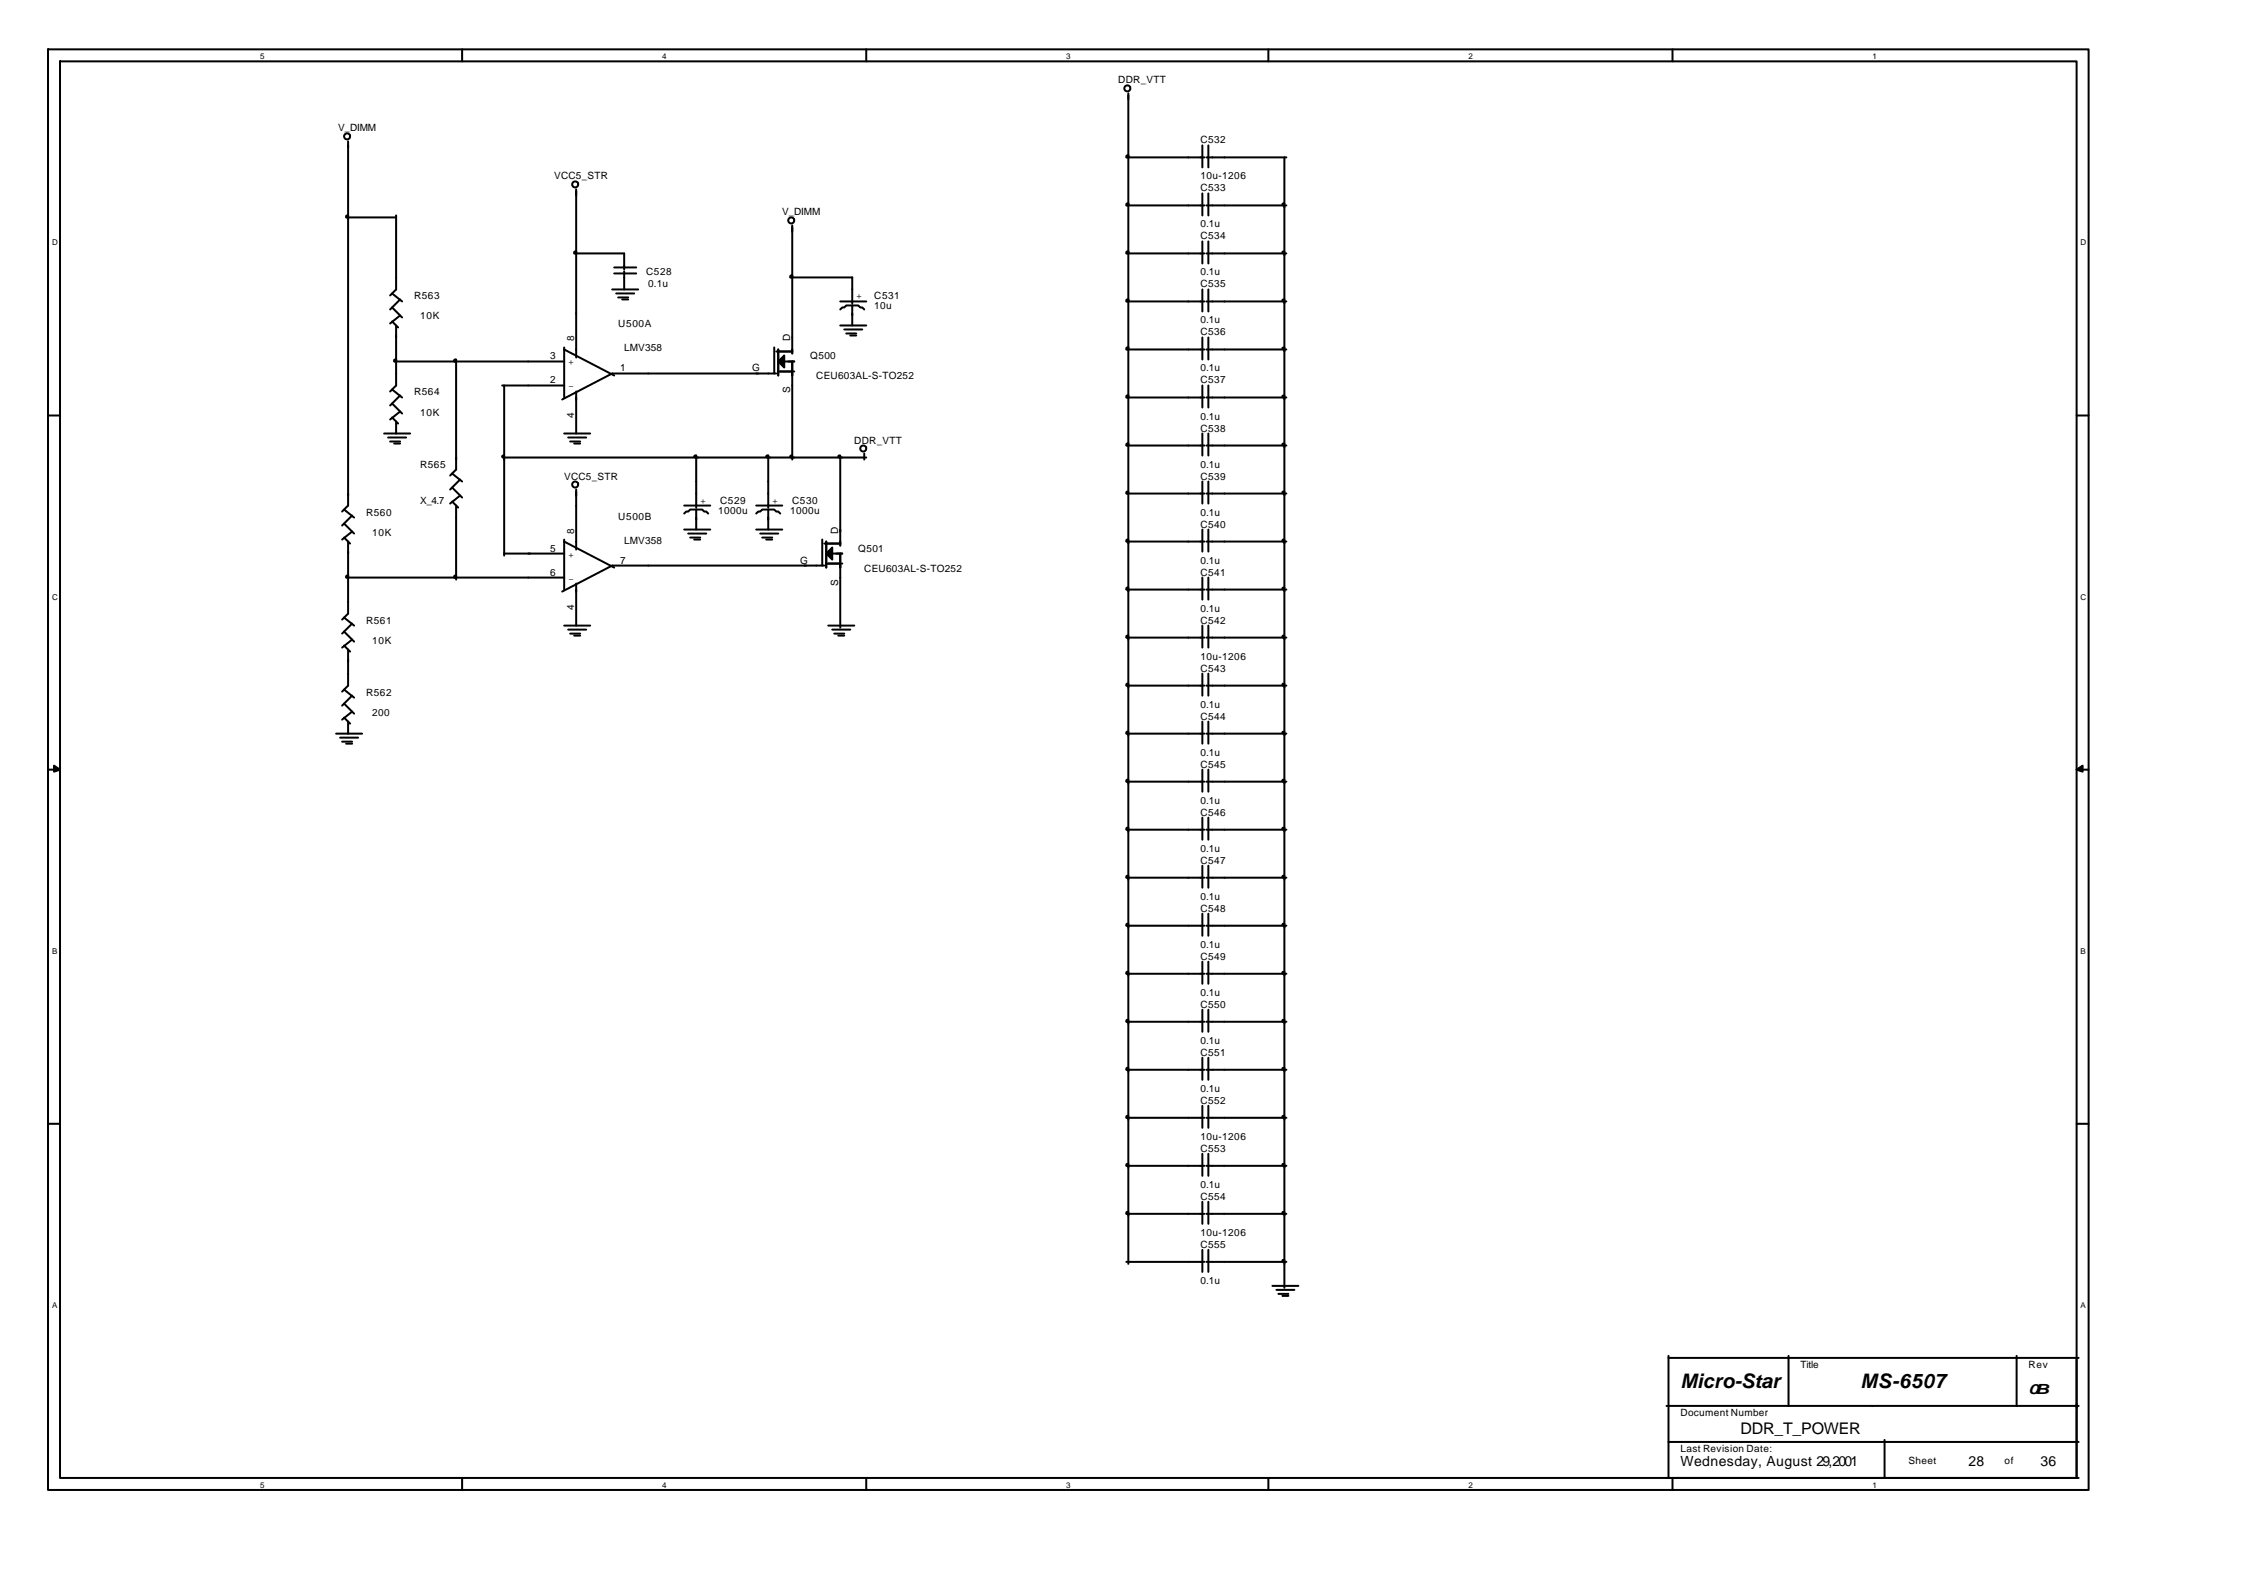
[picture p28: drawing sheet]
<svg xmlns="http://www.w3.org/2000/svg" width="297mm" height="210mm" viewBox="0 0 297 210" stroke-linecap="round" stroke-linejoin="round" font-family="sans-serif">
<defs><g id="words">
<g font-size="2.6">
<text x="222.2" y="183.5">Micro-Star</text>
<text x="246.1" y="183.5">MS-6507</text>
</g>
<text font-size="2.1" x="230.2" y="189.6">DDR_T_POWER</text>
<g font-size="1.9">
<text x="268.3" y="184.3">0B</text>
<text x="222.2" y="193.9">Wednesday, August 29, 2001</text>
<text x="260.3" y="193.9">28</text>
<text x="269.9" y="193.9">36</text>
</g>
<g font-size="1.3">
<text x="147.9" y="11">DDR_VTT</text>
<text x="44.7" y="17.4">V_DIMM</text>
<text x="73.3" y="23.7">VCC5_STR</text>
<text x="158.7" y="19">C532</text>
<text x="158.7" y="23.7">10u-1206</text>
<text x="103.5" y="28.5">V_DIMM</text>
<text x="158.7" y="25.3">C533</text>
<text x="158.7" y="31.7">C534</text>
<text x="158.7" y="30.1">0.1u</text>
<text x="54.8" y="39.6">R563</text>
<text x="85.5" y="36.4">C528</text>
<text x="85.7" y="38">0.1u</text>
<text x="113.2" y="39.6">+</text>
<text x="115.6" y="39.6">C531</text>
<text x="115.6" y="40.9">10u</text>
<text x="158.7" y="38">C535</text>
<text x="158.7" y="36.4">0.1u</text>
<text x="55.6" y="42.2">10K</text>
<text x="72.8" y="47.5">3</text>
<text x="75.9" y="45.2" transform="rotate(-90 75.9 45.2)">8</text>
<text x="81.8" y="43.3">U500A</text>
<text x="82.5" y="46.5">LMV358</text>
<text x="104.5" y="45.2" transform="rotate(-90 104.5 45.2)">D</text>
<text x="107.2" y="47.5">Q500</text>
<text x="158.7" y="44.4">C536</text>
<text x="158.7" y="42.8">0.1u</text>
<text x="54.8" y="52.3">R564</text>
<text x="72.8" y="50.7">2</text>
<text x="75.1" y="48.3">+</text>
<text x="75.1" y="51.5">-</text>
<text x="82" y="49.1">1</text>
<text x="99.5" y="49.1">G</text>
<text x="104.5" y="52" transform="rotate(-90 104.5 52)">S</text>
<text x="107.9" y="50.2">CEU603AL-S-TO252</text>
<text x="158.7" y="50.7">C537</text>
<text x="158.7" y="49.1">0.1u</text>
<text x="55.6" y="54.9">10K</text>
<text x="75.9" y="55.2" transform="rotate(-90 75.9 55.2)">4</text>
<text x="113" y="58.6">DDR_VTT</text>
<text x="158.7" y="57.1">C538</text>
<text x="158.7" y="55.5">0.1u</text>
<text x="55.6" y="61.8">R565</text>
<text x="74.6" y="63.4">VCC5_STR</text>
<text x="158.7" y="63.4">C539</text>
<text x="158.7" y="61.8">0.1u</text>
<text x="48.4" y="68.2">R560</text>
<text x="49.2" y="70.8">10K</text>
<text x="55.6" y="66.6">X_4.7</text>
<text x="75.9" y="70.6" transform="rotate(-90 75.9 70.6)">8</text>
<text x="81.8" y="68.7">U500B</text>
<text x="82.5" y="71.9">LMV358</text>
<text x="92.6" y="66.6">+</text>
<text x="95" y="67.9">1000u</text>
<text x="95.2" y="66.6">C529</text>
<text x="102.1" y="66.6">+</text>
<text x="104.5" y="67.9">1000u</text>
<text x="104.8" y="66.6">C530</text>
<text x="110.9" y="70.6" transform="rotate(-90 110.9 70.6)">D</text>
<text x="158.7" y="69.8">C540</text>
<text x="158.7" y="68.2">0.1u</text>
<text x="72.8" y="72.9">5</text>
<text x="72.8" y="76.1">6</text>
<text x="75.1" y="73.7">+</text>
<text x="75.1" y="76.9">-</text>
<text x="82" y="74.5">7</text>
<text x="105.8" y="74.5">G</text>
<text x="110.9" y="77.4" transform="rotate(-90 110.9 77.4)">S</text>
<text x="113.5" y="72.9">Q501</text>
<text x="114.3" y="75.6">CEU603AL-S-TO252</text>
<text x="158.7" y="74.5">0.1u</text>
<text x="158.7" y="76.1">C541</text>
<text x="48.4" y="82.5">R561</text>
<text x="75.9" y="80.6" transform="rotate(-90 75.9 80.6)">4</text>
<text x="158.7" y="82.5">C542</text>
<text x="158.7" y="80.9">0.1u</text>
<text x="49.2" y="85.1">10K</text>
<text x="158.7" y="88.8">C543</text>
<text x="158.7" y="87.2">10u-1206</text>
<text x="48.4" y="92">R562</text>
<text x="49.2" y="94.6">200</text>
<text x="158.7" y="95.2">C544</text>
<text x="158.7" y="93.6">0.1u</text>
<text x="158.7" y="101.5">C545</text>
<text x="158.7" y="99.9">0.1u</text>
<text x="158.7" y="107.9">C546</text>
<text x="158.7" y="106.3">0.1u</text>
<text x="158.7" y="112.6">0.1u</text>
<text x="158.7" y="114.2">C547</text>
<text x="158.7" y="119">0.1u</text>
<text x="158.7" y="120.6">C548</text>
<text x="158.7" y="125.3">0.1u</text>
<text x="158.7" y="126.9">C549</text>
<text x="158.7" y="131.7">0.1u</text>
<text x="158.7" y="133.3">C550</text>
<text x="158.7" y="139.6">C551</text>
<text x="158.7" y="138">0.1u</text>
<text x="158.7" y="146">C552</text>
<text x="158.7" y="144.4">0.1u</text>
<text x="158.7" y="152.3">C553</text>
<text x="158.7" y="150.7">10u-1206</text>
<text x="158.7" y="158.7">C554</text>
<text x="158.7" y="157.1">0.1u</text>
<text x="158.7" y="165">C555</text>
<text x="158.7" y="163.4">10u-1206</text>
<text x="158.7" y="169.8">0.1u</text>
<text x="238.1" y="180.9">Title</text>
<text x="268.3" y="180.9">Rev</text>
<text x="222.2" y="187.2">Document Number</text>
<text x="222.2" y="192">Last Revision Date:</text>
<text x="252.4" y="193.6">Sheet</text>
<text x="265.1" y="193.6">of</text>
</g>
<g font-size="1.1">
<text x="34.4" y="7.8">5</text>
<text x="87.6" y="7.8">4</text>
<text x="141" y="7.8">3</text>
<text x="194.2" y="7.8">2</text>
<text x="247.6" y="7.8">1</text>
<text x="6.9" y="32.5">D</text>
<text x="275.2" y="32.5">D</text>
<text x="6.9" y="79.3">C</text>
<text x="275.2" y="79.3">C</text>
<text x="6.9" y="126.1">B</text>
<text x="275.2" y="126.1">B</text>
<text x="6.9" y="172.9">A</text>
<text x="275.2" y="172.9">A</text>
<text x="34.4" y="196.8">5</text>
<text x="87.6" y="196.8">4</text>
<text x="141" y="196.8">3</text>
<text x="194.2" y="196.8">2</text>
<text x="247.6" y="196.8">1</text>
</g>
</g></defs>
<g fill="none" stroke="#000" stroke-width=".26">
<path d="M6.3 6.5h269.9v190.5h-269.9zM7.9 8.1h266.7v187.3h-266.7zM46 18.7v48.2l-.8 .7M46.3 17.9a.4 .4 0 0 0-.6-.2 .4 .4 0 0 0-.1 .6 .4 .4 0 0 0 .6-.1l.1-.2M61.1 6.5v1.6M114.6 6.5v1.6M149.2 12.3v154.8M149.5 11.6a.4 .4 0 0 0-.6-.3 .4 .4 0 0 0-.1 .6 .4 .4 0 0 0 .6 0l.1-.2M159 19.2v2.9M159.8 19.2v2.9M167.7 6.5v1.6M221.2 6.5v1.6"/>
<path d="M45.8 28.8h6.6M51.9 38.8l1.3 1.1M52.4 28.5v9.8l-.8 .8M52.9 39.6l-1.3 1.3M75.9 33.5h6.6v2.1M76.2 25v22.3M76.5 24.3a.4 .4 0 0 0-.6-.3 .4 .4 0 0 0-.1 .6 .4 .4 0 0 0 .6 0l.1-.2M81 38.3h3.4M81.2 36.2h2.9M81.2 35.4h2.9M81.5 38.8h2.4M81.8 39.3h1.3"/>
<path d="M82.3 39.6h.8M82.5 35.9v2.4M104.5 36.7h8.2v3.4M104.8 29.8v16.9M105 29a.4 .4 0 0 0-.5-.2 .4 .4 0 0 0-.1 .6 .4 .4 0 0 0 .6-.1v-.2M111.1 39.9h3.5M149 20.8h10.3M149 39.9h10.3M149 33.5h10.3M149 27.2h10.3M159 25.6v2.9M159 31.9v2.9"/>
<path d="M159 38.3v2.9M159.5 20.8h10.6M159.5 39.9h10.6M159.5 33.5h10.6M159.5 27.2h10.6M159.8 25.6v2.9M159.8 31.9v2.9M159.8 38.3v2.9M169.9 20.8v149.5M6.3 54.9h1.6M50.8 57.3h3.4M51.3 57.9h2.4"/>
<path d="M51.6 58.4h1.3M51.9 40.7l1.3 1.3M51.9 42.5l.8 .8M51.9 51.5l1.3 1.1M51.9 53.4l1.3 1.3M51.9 55.2l.8 .8M52.1 58.6h.8M52.1 47.8h22.5M52.4 43v8l-.8 .8M52.4 55.7v1.6M52.9 41.7l-1.3 1.1M52.9 52.3l-1.3 1.3"/>
<path d="M52.9 54.4l-1.3 1.1M60.3 47.8v14.3l-.8 .8M66.4 51h8.2M66.7 51v22.5M74.6 57.3h3.5M74.6 45.9v6.7M74.6 46.2l6.6 3.5M75.1 57.9h2.4M75.4 58.4h1.3M75.9 58.6h.8M76.2 51.8v5.5M102.4 45.9v3.5"/>
<path d="M102.7 46.5h2.1M102.7 49.4h-21.7l-6.7 3.4M102.9 46.2v3.5M102.9 49.1h2.1M103.7 47.8h1.3M104.8 47.8v13M111.1 43h3.5M111.7 43.6h2.3M111.9 44.1h1.3M112.4 44.4h.8M112.7 40.4h.8l.3 .3h.2l.3 .2M112.7 40.4h-.8l-.2 .3h-.3l-.3 .2"/>
<path d="M112.7 40.4v2.6M114.3 60v.8M114.6 59.2a.4 .4 0 0 0-.6-.3 .4 .4 0 0 0-.1 .7 .4 .4 0 0 0 .6-.1l.1-.2M149 58.9h10.3M149 52.6h10.3M149 46.2h10.3M159 44.6v2.9M159 51v2.9M159 57.3v2.9M159.5 58.9h10.6M159.5 52.6h10.6M159.5 46.2h10.6"/>
<path d="M159.8 44.6v2.9M159.8 51v2.9M159.8 57.3v2.9M274.6 54.9h1.6M45.5 67.4l1.3 1M45.5 69.2l1.3 1.4M45.5 71.1l.8 .8M45.8 76.4h28.8M46 71.6v9.5l-.8 .8M46.6 68.2l-1.4 1.3M46.6 70.3l-1.4 1M59.8 62.6l1.3 1.1"/>
<path d="M59.8 64.5l1.3 1.3M59.8 66.3l.8 .8M60.3 66.9v9.7M60.9 63.4l-1.4 1.3M60.9 65.5l-1.4 1.1M66.7 73.2h7.9M66.7 60.5h47.9M74.6 71.6l6.6 3.5M74.6 71.3v6.7M76.2 64.7v8M76.2 77.2v5.5M76.5 63.9a.4 .4 0 0 0-.6-.2 .4 .4 0 0 0-.1 .6 .4 .4 0 0 0 .6 0l.1-.2"/>
<path d="M90.5 70h3.4M90.5 66.9h3.4M91 70.6h2.4M91.3 71.1h1.3M91.8 71.3h.8M92.1 67.4h.8l.2 .2h.3l.3 .3M92.1 67.4h-.8l-.3 .2h-.2l-.3 .3M92.1 60.2v6.9M92.1 67.4v2.6M100 70h3.5M100 66.9h3.5M100.5 70.6h2.4"/>
<path d="M100.8 71.1h1.3M101.3 71.3h.8M101.6 67.4h.8l.3 .2h.2l.3 .3M101.6 67.4h-.8l-.3 .2h-.2l-.3 .3M101.6 60.2v6.9M101.6 67.4v2.6M108.7 71.3v3.5M109 74.8h-28l-6.7 3.4M109 71.9h2.1M109.3 71.6v3.5M109.3 74.5h2.1M110.1 73.2h1.3"/>
<path d="M111.1 60.5v11.6M111.1 73.2v9.8M149 71.6h10.3M149 65.3h10.3M149 78h10.3M159 63.7v2.9M159 70v2.9M159 76.4v2.9M159.5 71.6h10.6M159.5 65.3h10.6M159.5 78h10.6M159.8 63.7v2.9"/>
<path d="M159.8 70v2.9M159.8 76.4v2.9M44.4 97h3.5M45 97.5h2.4M45.2 98.1h1.4M45.5 81.7l1.3 1M45.5 83.5l1.3 1.3M45.5 85.4l.8 .8M45.5 91.2l1.3 1.1M45.5 93l1.3 1.4M45.5 94.9l.8 .8M45.8 98.3h.8"/>
<path d="M46 85.9v4.8l-.8 .8M46 95.4v1.6M46.6 82.5l-1.4 1.3M46.6 84.6l-1.4 1M46.6 92l-1.4 1.3M46.6 94.1l-1.4 1.1M74.6 82.7h3.5M75.1 83.3h2.4M75.4 83.8h1.3M75.9 84h.8M109.5 82.7h3.5M110.1 83.3h2.3"/>
<path d="M110.3 83.8h1.4M110.9 84h.8M149 97h10.3M149 90.7h10.3M149 84.3h10.3M159 82.7v2.9M159 89.1v2.9M159 95.4v2.9M159.5 97h10.6M159.5 90.7h10.6M159.5 84.3h10.6M159.8 82.7v2.9"/>
<path d="M159.8 89.1v2.9M159.8 95.4v2.9M6.3 101.8h1.6M149 116.1h10.3M149 109.7h10.3M149 103.4h10.3M159 101.8v2.9M159 108.1v2.9M159 114.5v2.9M159.5 116.1h10.6M159.5 109.7h10.6M159.5 103.4h10.6"/>
<path d="M159.8 101.8v2.9M159.8 108.1v2.9M159.8 114.5v2.9M274.6 101.8h1.6M149 122.4h10.3M149 135.1h10.3M149 128.8h10.3M159 120.8v2.9M159 127.2v2.9M159 133.5v2.9M159 139.9v2.9M159.5 122.4h10.6"/>
<path d="M159.5 135.1h10.6M159.5 128.8h10.6M159.8 120.8v2.9M159.8 127.2v2.9M159.8 133.5v2.9M159.8 139.9v2.9M6.3 148.6h1.6M149 154.2h10.3M149 147.8h10.3M149 141.5h10.3M159 146.2v2.9M159 152.6v2.9"/>
<path d="M159 158.9v2.9M159.5 154.2h10.6M159.5 147.8h10.6M159.5 141.5h10.6M159.8 146.2v2.9M159.8 152.6v2.9M159.8 158.9v2.9M274.6 148.6h1.6M149 166.9h10.3M149 160.5h10.3M159 165.3v2.9M159.5 166.9h10.6"/>
<path d="M159.5 160.5h10.6M159.8 165.3v2.9M168.3 170h3.4M168.8 170.6h2.4M169.1 171.1h1.3M169.6 171.4h.8M220.7 179.3v16.1M220.7 179.6h54.2M236.5 179.3v6.6M266.7 179.3v6.6M274.6 179.6v15.8M61.1 195.4v1.6"/>
<path d="M114.6 195.4v1.6M167.7 195.4v1.6M220.4 195.4h54.5M220.4 185.9h54.5M220.7 190.7h54.2M221.2 195.4v1.6M249.2 190.4v5"/>
</g>
<g fill="#000" stroke="#000" stroke-width=".26">
<path d="M102.9 47.8l.8-.8v1.6z" fill-rule="evenodd"/>
<path d="M109.3 73.2l.8-.8v1.6z" fill-rule="evenodd"/>
<path d="M7.1 101.2l.8 .6-.8 .2z" fill-rule="evenodd"/>
<path d="M274.6 101.8l.8-.6v.8z" fill-rule="evenodd"/>
</g>
<g fill="#000" stroke="#000" stroke-width=".26">
<path d="M45.8 28.5h.2v.2h-.2zM76 33.3l.2-.1v.3h-.2zM104.5 36.5l.3-.1-.1 .3h-.2zM149 39.6h.2v.2h-.2zM149 20.6l.2-.1v.3h-.2zM149 26.9h.2v.2h-.2zM149 33.3l.2-.1v.3h-.2zM169.6 33.3l.3-.1-.1 .3h-.2zM169.6 26.9h.3l-.1 .2h-.2zM169.6 39.6h.3l-.1 .2h-.2zM52.2 47.6l.2-.1-.1 .3h-.1zM60.1 47.6l.2-.1v.3h-.2z"/>
<path d="M149 58.7l.2-.1v.3h-.2zM149 52.3h.2v.2h-.2zM149 46l.2-.1v.3h-.2zM169.6 58.7l.3-.1-.1 .3h-.2zM169.6 52.3h.3l-.1 .2h-.2zM169.6 46l.3-.1-.1 .3h-.2zM45.8 76.2l.2-.1v.2h-.2zM60.1 76.2l.2-.1v.2h-.2zM66.4 60.3l.3-.1-.1 .3h-.2zM91.8 60.3l.3-.1-.1 .3h-.2zM101.4 60.3l.2-.1v.3h-.2zM104.5 60.3l.3-.1-.1 .3h-.2z"/>
<path d="M110.9 60.3l.2-.1v.3h-.2zM149 77.7h.2v.2h-.2zM149 65h.2v.2h-.2zM149 71.4l.2-.1v.3h-.2zM169.6 77.7h.3l-.1 .2h-.2zM169.6 65h.3l-.1 .2h-.2zM169.6 71.4l.3-.1-.1 .3h-.2zM149 90.4h.2v.2h-.2zM149 96.8l.2-.1v.3h-.2zM149 84.1l.2-.1v.3h-.2zM169.6 84.1l.3-.1-.1 .3h-.2zM169.6 90.4h.3l-.1 .2h-.2z"/>
<path d="M169.6 96.8l.3-.1-.1 .3h-.2zM149 109.5l.2-.1v.3h-.2zM149 103.1h.2v.2h-.2zM149 115.8h.2v.2h-.2zM169.6 115.8h.3l-.1 .2h-.2zM169.6 109.5l.3-.1-.1 .3h-.2zM169.6 103.1h.3l-.1 .2h-.2zM149 122.2l.2-.1v.3h-.2zM149 134.9l.2-.1v.3h-.2zM149 128.5h.2v.2h-.2zM169.6 128.5h.3l-.1 .2h-.2zM169.6 122.2l.3-.1-.1 .3h-.2z"/>
<path d="M169.6 134.9l.3-.1-.1 .3h-.2zM149 147.6l.2-.1v.3h-.2zM149 141.2h.2v.2h-.2zM149 153.9h.2v.2h-.2zM169.6 153.9h.3l-.1 .2h-.2zM169.6 147.6l.3-.1-.1 .3h-.2zM169.6 141.2h.3l-.1 .2h-.2zM149 160.3l.2-.1v.3h-.2zM169.6 166.6h.3l-.1 .2h-.2zM169.6 160.3l.3-.1-.1 .3h-.2z"/>
</g>
<use href="#words"/>
</svg>
